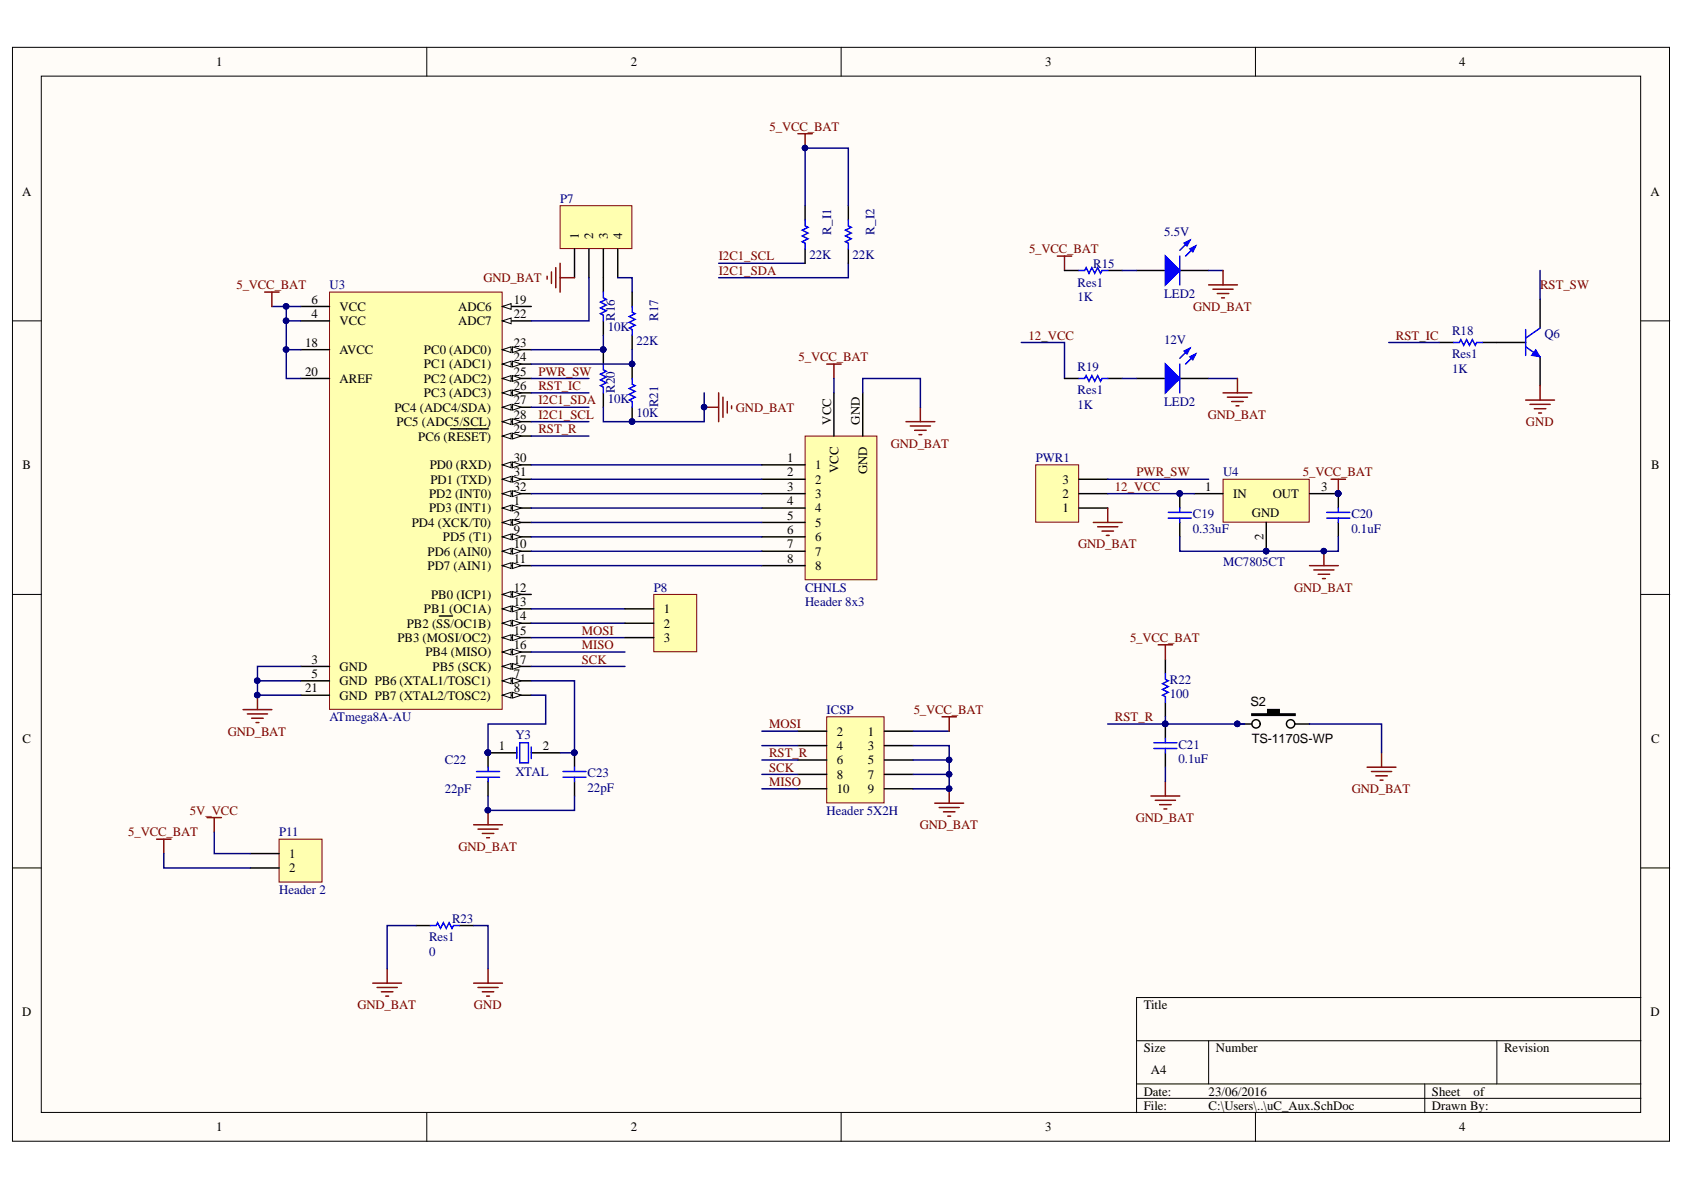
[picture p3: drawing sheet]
<svg xmlns="http://www.w3.org/2000/svg" width="297mm" height="210mm" viewBox="0 0 297 210" stroke-linecap="round" stroke-linejoin="round" font-family="sans-serif">
<defs><g id="words">
<g font-size="2.3">
<text x="38.2" y="11.7">1</text>
<text x="111.3" y="11.7">2</text>
<text x="184.3" y="11.7">3</text>
<text x="257.4" y="11.7">4</text>
<text x="3.9" y="34.5">A</text>
<text x="291.2" y="34.5">A</text>
<text x="102.1" y="42.1" transform="rotate(-90 102.1 42.1)">1</text>
<text x="104.7" y="42.1" transform="rotate(-90 104.7 42.1)">2</text>
<text x="107.2" y="42.1" transform="rotate(-90 107.2 42.1)">3</text>
<text x="109.7" y="42.1" transform="rotate(-90 109.7 42.1)">4</text>
<text x="54.9" y="53.6">6</text>
<text x="90.6" y="53.6">19</text>
<text x="54.9" y="56.1">4</text>
<text x="59.9" y="54.8">VCC</text>
<text x="59.9" y="57.4">VCC</text>
<text x="80.8" y="54.8">ADC6</text>
<text x="80.8" y="57.4">ADC7</text>
<text x="90.6" y="56.1">22</text>
<text x="53.8" y="61.2">18</text>
<text x="59.9" y="62.5">AVCC</text>
<text x="74.8" y="62.5">PC0 (ADC0)</text>
<text x="74.8" y="65">PC1 (ADC1)</text>
<text x="90.6" y="61.2">23</text>
<text x="90.6" y="63.7">24</text>
<text x="53.8" y="66.3">20</text>
<text x="59.9" y="67.5">AREF</text>
<text x="74.8" y="67.5">PC2 (ADC2)</text>
<text x="74.8" y="70.1">PC3 (ADC3)</text>
<text x="90.6" y="66.3">25</text>
<text x="90.6" y="68.8">26</text>
<text x="90.6" y="71.3">27</text>
<text x="69.6" y="72.6">PC4 (ADC4/SDA)</text>
<text x="70" y="75.1">PC5 (ADC5/SCL)</text>
<text x="73.8" y="77.7">PC6 (RESET)</text>
<text x="90.6" y="76.4">29</text>
<text x="90.6" y="73.9">28</text>
<text x="146.6" y="74.9" transform="rotate(-90 146.6 74.9)">VCC</text>
<text x="151.7" y="74.9" transform="rotate(-90 151.7 74.9)">GND</text>
<text x="4" y="82.8">B</text>
<text x="75.8" y="82.8">PD0 (RXD)</text>
<text x="90.6" y="81.5">30</text>
<text x="138.8" y="81.5">1</text>
<text x="143.8" y="82.8">1</text>
<text x="147.9" y="83.4" transform="rotate(-90 147.9 83.4)">VCC</text>
<text x="153" y="83.7" transform="rotate(-90 153 83.7)">GND</text>
<text x="291.2" y="82.8">B</text>
<text x="75.7" y="87.9">PD2 (INT0)</text>
<text x="75.9" y="85.3">PD1 (TXD)</text>
<text x="90.6" y="84">31</text>
<text x="90.6" y="86.6">32</text>
<text x="90.6" y="89.1">1</text>
<text x="138.8" y="84">2</text>
<text x="138.8" y="86.6">3</text>
<text x="138.8" y="89.1">4</text>
<text x="143.8" y="85.3">2</text>
<text x="143.8" y="87.9">3</text>
<text x="187.4" y="87.9">2</text>
<text x="187.4" y="85.3">3</text>
<text x="212.6" y="86.6">1</text>
<text x="217.5" y="87.9">IN</text>
<text x="224.5" y="87.9">OUT</text>
<text x="233" y="86.6">3</text>
<text x="72.6" y="92.9">PD4 (XCK/T0)</text>
<text x="75.7" y="90.4">PD3 (INT1)</text>
<text x="78.1" y="95.5">PD5 (T1)</text>
<text x="90.6" y="91.7">2</text>
<text x="90.6" y="94.2">9</text>
<text x="138.8" y="91.7">5</text>
<text x="138.8" y="94.2">6</text>
<text x="143.8" y="90.4">4</text>
<text x="143.8" y="92.9">5</text>
<text x="143.8" y="95.5">6</text>
<text x="187.4" y="90.4">1</text>
<text x="220.8" y="91.1">GND</text>
<text x="222.8" y="95.3" transform="rotate(-90 222.8 95.3)">2</text>
<text x="75.4" y="98">PD6 (AIN0)</text>
<text x="75.4" y="100.5">PD7 (AIN1)</text>
<text x="90.6" y="96.7">10</text>
<text x="90.6" y="99.3">11</text>
<text x="138.8" y="96.7">7</text>
<text x="138.8" y="99.3">8</text>
<text x="143.8" y="98">7</text>
<text x="143.8" y="100.5">8</text>
<text x="76.1" y="105.6">PB0 (ICP1)</text>
<text x="90.6" y="104.4">12</text>
<text x="90.6" y="106.9">13</text>
<text x="70.1" y="113.2">PB3 (MOSI/OC2)</text>
<text x="71.7" y="110.7">PB2 (SS/OC1B)</text>
<text x="74.8" y="108.2">PB1 (OC1A)</text>
<text x="90.6" y="109.4">14</text>
<text x="90.6" y="112">15</text>
<text x="117.1" y="108.2">1</text>
<text x="117.1" y="110.7">2</text>
<text x="117.1" y="113.2">3</text>
<text x="54.9" y="119.6">5</text>
<text x="54.9" y="117">3</text>
<text x="59.9" y="118.3">GND</text>
<text x="75" y="115.8">PB4 (MISO)</text>
<text x="76.3" y="118.3">PB5 (SCK)</text>
<text x="90.6" y="119.6">7</text>
<text x="90.6" y="114.5">16</text>
<text x="90.6" y="117">17</text>
<text x="53.8" y="122.1">21</text>
<text x="59.9" y="120.9">GND PB6 (XTAL1/TOSC1)</text>
<text x="59.9" y="123.4">GND PB7 (XTAL2/TOSC2)</text>
<text x="90.6" y="122.1">8</text>
<text x="220.6" y="124.4">S2</text>
<text x="4" y="131">C</text>
<text x="147.6" y="129.8">2</text>
<text x="153.1" y="129.8">1</text>
<text x="220.8" y="131">TS-1170S-WP</text>
<text x="291.2" y="131">C</text>
<text x="88" y="132.3">1</text>
<text x="95.7" y="132.3">2</text>
<text x="147.6" y="132.3">4</text>
<text x="147.6" y="134.8">6</text>
<text x="147.6" y="137.4">8</text>
<text x="153.1" y="132.3">3</text>
<text x="153.1" y="134.8">5</text>
<text x="153.1" y="137.4">7</text>
<text x="147.6" y="139.9">10</text>
<text x="153.1" y="139.9">9</text>
<text x="51" y="151.3">1</text>
<text x="51" y="153.9">2</text>
<text x="3.9" y="179.3">D</text>
<text x="201.7" y="178">Title</text>
<text x="291.2" y="179.3">D</text>
<text x="201.7" y="185.6">Size</text>
<text x="214.5" y="185.6">Number</text>
<text x="265.3" y="185.6">Revision</text>
<text x="203" y="189.4">A4</text>
<text x="201.7" y="193.2">Date:</text>
<text x="201.7" y="195.8">File:</text>
<text x="213.2" y="193.2">23/06/2016</text>
<text x="213.2" y="195.8">C:\Users\..\uC_Aux.SchDoc</text>
<text x="252.6" y="193.2">Sheet</text>
<text x="252.6" y="195.8">Drawn By:</text>
<text x="259.9" y="193.2">of</text>
<text x="38.2" y="199.6">1</text>
<text x="111.3" y="199.6">2</text>
<text x="184.3" y="199.6">3</text>
<text x="257.4" y="199.6">4</text>
</g>
<g font-size="2.3" fill="#800000">
<text x="135.7" y="23.1">5_VCC_BAT</text>
<text x="126.8" y="45.9">I2C1_SCL</text>
<text x="181.5" y="44.7">5_VCC_BAT</text>
<text x="41.7" y="51">5_VCC_BAT</text>
<text x="85.3" y="49.7">GND_BAT</text>
<text x="126.8" y="48.5">I2C1_SDA</text>
<text x="271.7" y="51">RST_SW</text>
<text x="181.4" y="59.9">12_VCC</text>
<text x="210.5" y="54.8">GND_BAT</text>
<text x="246.2" y="59.9">RST_IC</text>
<text x="140.9" y="63.7">5_VCC_BAT</text>
<text x="95" y="71.3">I2C1_SDA</text>
<text x="95" y="66.3">PWR_SW</text>
<text x="95" y="68.8">RST_IC</text>
<text x="95" y="73.9">I2C1_SCL</text>
<text x="95" y="76.4">RST_R</text>
<text x="129.8" y="72.6">GND_BAT</text>
<text x="213" y="73.9">GND_BAT</text>
<text x="269.2" y="75.1">GND</text>
<text x="157.1" y="79">GND_BAT</text>
<text x="196.7" y="86.6">12_VCC</text>
<text x="200.5" y="84">PWR_SW</text>
<text x="229.8" y="84">5_VCC_BAT</text>
<text x="190.2" y="96.7">GND_BAT</text>
<text x="228.3" y="104.4">GND_BAT</text>
<text x="102.6" y="112">MOSI</text>
<text x="199.3" y="113.2">5_VCC_BAT</text>
<text x="102.6" y="114.5">MISO</text>
<text x="102.6" y="117">SCK</text>
<text x="161.2" y="125.9">5_VCC_BAT</text>
<text x="40.2" y="129.8">GND_BAT</text>
<text x="135.7" y="128.5">MOSI</text>
<text x="196.7" y="127.2">RST_R</text>
<text x="135.7" y="133.6">RST_R</text>
<text x="135.7" y="136.1">SCK</text>
<text x="33.5" y="143.7">5V_VCC</text>
<text x="135.7" y="138.6">MISO</text>
<text x="238.4" y="139.9">GND_BAT</text>
<text x="22.6" y="147.5">5_VCC_BAT</text>
<text x="162.2" y="146.2">GND_BAT</text>
<text x="200.3" y="145">GND_BAT</text>
<text x="80.9" y="150.1">GND_BAT</text>
<text x="63.1" y="178">GND_BAT</text>
<text x="83.6" y="178">GND</text>
</g>
<g font-size="2.3" fill="#000080">
<text x="98.8" y="35.8">P7</text>
<text x="146.6" y="41.4" transform="rotate(-90 146.6 41.4)">R_I1</text>
<text x="154.2" y="41.4" transform="rotate(-90 154.2 41.4)">R_I2</text>
<text x="205.3" y="41.6">5.5V</text>
<text x="142.8" y="45.7">22K</text>
<text x="150.4" y="45.7">22K</text>
<text x="192.8" y="47.2">R15</text>
<text x="58.1" y="51">U3</text>
<text x="190.1" y="53.1">1K</text>
<text x="190.1" y="50.5">Res1</text>
<text x="205.3" y="52.6">LED2</text>
<text x="107.2" y="58.4">10K</text>
<text x="108.5" y="56.6" transform="rotate(-90 108.5 56.6)">R16</text>
<text x="116.1" y="56.6" transform="rotate(-90 116.1 56.6)">R17</text>
<text x="256.1" y="59.2">R18</text>
<text x="272.4" y="59.7">Q6</text>
<text x="112.3" y="60.9">22K</text>
<text x="190.1" y="65.5">R19</text>
<text x="205.3" y="60.7">12V</text>
<text x="256.1" y="65.8">1K</text>
<text x="256.1" y="63.2">Res1</text>
<text x="107.2" y="71.1">10K</text>
<text x="108.5" y="69.3" transform="rotate(-90 108.5 69.3)">R20</text>
<text x="116.1" y="71.8" transform="rotate(-90 116.1 71.8)">R21</text>
<text x="190.1" y="69.6">Res1</text>
<text x="205.3" y="71.6">LED2</text>
<text x="112.3" y="73.6">10K</text>
<text x="190.1" y="72.1">1K</text>
<text x="182.7" y="81.5">PWR1</text>
<text x="215.7" y="84">U4</text>
<text x="210.4" y="93.9">0.33uF</text>
<text x="210.4" y="91.4">C19</text>
<text x="238.4" y="93.9">0.1uF</text>
<text x="238.4" y="91.4">C20</text>
<text x="215.7" y="99.8">MC7805CT</text>
<text x="115.3" y="104.4">P8</text>
<text x="142" y="104.4">CHNLS</text>
<text x="142" y="106.9">Header 8x3</text>
<text x="145.8" y="125.9">ICSP</text>
<text x="206.3" y="123.1">100</text>
<text x="206.3" y="120.6">R22</text>
<text x="58.1" y="127.2">ATmega8A-AU</text>
<text x="90.9" y="130.3">Y3</text>
<text x="78.5" y="134.8">C22</text>
<text x="90.9" y="136.9">XTAL</text>
<text x="103.6" y="137.1">C23</text>
<text x="207.9" y="134.6">0.1uF</text>
<text x="207.9" y="132.1">C21</text>
<text x="78.5" y="139.9">22pF</text>
<text x="103.6" y="139.7">22pF</text>
<text x="145.8" y="143.7">Header 5X2H</text>
<text x="49.2" y="147.5">P11</text>
<text x="49.2" y="157.7">Header 2</text>
<text x="75.7" y="166.1">Res1</text>
<text x="79.7" y="162.8">R23</text>
<text x="75.7" y="168.6">0</text>
</g>
</g></defs>
<g fill="#fffcf8" stroke="#000" stroke-width=".18">
<path d="M2.2 8.3h292.3v193h-292.3z"/>
<path d="M7.3 13.4h282.1v182.8h-282.1z"/>
</g>
<g fill="none" stroke="#000" stroke-width=".18">
<path d="M75.3 8.3v5.1M148.4 8.3v5.1M221.4 8.3v5.1M2.2 56.6h5.1M289.4 56.6h5.1M2.2 104.9h5.1M289.4 104.9h5.1M2.2 153.1h5.1M289.4 153.1h5.1M289.4 176h-88.9v20.3M75.3 196.3v5.1M148.4 196.3v5.1"/>
<path d="M200.5 183.6h88.9M200.5 191.2h88.9M200.5 193.7h88.9M213.2 183.6v7.6M221.4 196.3v5.1M251.3 191.2v5.1M264 183.6v7.6"/>
</g>
<path d="M58.1 51.5h30.5v73.6h-30.5z" fill="#ffffb0" stroke="#800000" stroke-width=".18"/>
<path d="M88.6 76.9h5.1" fill="none" stroke="#000" stroke-width=".26"/>
<path d="M88.6 76.9l1.6-.5v1z" fill="#fffcf8"/>
<path d="M88.6 76.9l1.6-.5v1z" fill="none" stroke="#000" stroke-width=".18"/>
<path d="M90.4 76.4l1.5 .5-1.5 .5z" fill="#fffcf8"/>
<path d="M90.4 76.4l1.5 .5-1.5 .5z" fill="none" stroke="#000" stroke-width=".18"/>
<path d="M79.5 75.6h3.9M83.5 75.6h2.6M88.6 82h5.1" fill="none" stroke="#000" stroke-width=".26"/>
<path d="M88.6 82l1.6-.5v1z" fill="#fffcf8"/>
<path d="M88.6 82l1.6-.5v1z" fill="none" stroke="#000" stroke-width=".18"/>
<path d="M90.4 81.5l1.5 .5-1.5 .5z" fill="#fffcf8"/>
<path d="M90.4 81.5l1.5 .5-1.5 .5z" fill="none" stroke="#000" stroke-width=".18"/>
<path d="M88.6 84.5h5.1" fill="none" stroke="#000" stroke-width=".26"/>
<path d="M88.6 84.5l1.6-.5v1z" fill="#fffcf8"/>
<path d="M88.6 84.5l1.6-.5v1z" fill="none" stroke="#000" stroke-width=".18"/>
<path d="M90.4 84l1.5 .5-1.5 .5z" fill="#fffcf8"/>
<path d="M90.4 84l1.5 .5-1.5 .5z" fill="none" stroke="#000" stroke-width=".18"/>
<path d="M88.6 87.1h5.1" fill="none" stroke="#000" stroke-width=".26"/>
<path d="M88.6 87.1l1.6-.5v1z" fill="#fffcf8"/>
<path d="M88.6 87.1l1.6-.5v1z" fill="none" stroke="#000" stroke-width=".18"/>
<path d="M90.4 86.6l1.5 .5-1.5 .5z" fill="#fffcf8"/>
<path d="M90.4 86.6l1.5 .5-1.5 .5z" fill="none" stroke="#000" stroke-width=".18"/>
<path d="M88.6 89.6h5.1" fill="none" stroke="#000" stroke-width=".26"/>
<path d="M88.6 89.6l1.6-.5v1z" fill="#fffcf8"/>
<path d="M88.6 89.6l1.6-.5v1z" fill="none" stroke="#000" stroke-width=".18"/>
<path d="M90.4 89.1l1.5 .5-1.5 .5z" fill="#fffcf8"/>
<path d="M90.4 89.1l1.5 .5-1.5 .5z" fill="none" stroke="#000" stroke-width=".18"/>
<path d="M88.6 92.2h5.1" fill="none" stroke="#000" stroke-width=".26"/>
<path d="M88.6 92.2l1.6-.6v1.1z" fill="#fffcf8"/>
<path d="M88.6 92.2l1.6-.6v1.1z" fill="none" stroke="#000" stroke-width=".18"/>
<path d="M90.4 91.6l1.5 .6-1.5 .5z" fill="#fffcf8"/>
<path d="M90.4 91.6l1.5 .6-1.5 .5z" fill="none" stroke="#000" stroke-width=".18"/>
<path d="M53 54.1h5.1M53 120.1h5.1M88.6 120.1h5.1" fill="none" stroke="#000" stroke-width=".26"/>
<path d="M88.6 120.1l1.6-.5v1z" fill="#fffcf8"/>
<path d="M88.6 120.1l1.6-.5v1z" fill="none" stroke="#000" stroke-width=".18"/>
<path d="M90.4 119.6l1.5 .5-1.5 .5z" fill="#fffcf8"/>
<path d="M90.4 119.6l1.5 .5-1.5 .5z" fill="none" stroke="#000" stroke-width=".18"/>
<path d="M88.6 122.6h5.1" fill="none" stroke="#000" stroke-width=".26"/>
<path d="M88.6 122.6l1.6-.5v1z" fill="#fffcf8"/>
<path d="M88.6 122.6l1.6-.5v1z" fill="none" stroke="#000" stroke-width=".18"/>
<path d="M90.4 122.1l1.5 .5-1.5 .5z" fill="#fffcf8"/>
<path d="M90.4 122.1l1.5 .5-1.5 .5z" fill="none" stroke="#000" stroke-width=".18"/>
<path d="M88.6 94.7h5.1" fill="none" stroke="#000" stroke-width=".26"/>
<path d="M88.6 94.7l1.6-.5v1z" fill="#fffcf8"/>
<path d="M88.6 94.7l1.6-.5v1z" fill="none" stroke="#000" stroke-width=".18"/>
<path d="M90.4 94.2l1.5 .5-1.5 .5z" fill="#fffcf8"/>
<path d="M90.4 94.2l1.5 .5-1.5 .5z" fill="none" stroke="#000" stroke-width=".18"/>
<path d="M88.6 97.2h5.1" fill="none" stroke="#000" stroke-width=".26"/>
<path d="M88.6 97.2l1.6-.5v1z" fill="#fffcf8"/>
<path d="M88.6 97.2l1.6-.5v1z" fill="none" stroke="#000" stroke-width=".18"/>
<path d="M90.4 96.7l1.5 .5-1.5 .5z" fill="#fffcf8"/>
<path d="M90.4 96.7l1.5 .5-1.5 .5z" fill="none" stroke="#000" stroke-width=".18"/>
<path d="M88.6 99.8h5.1" fill="none" stroke="#000" stroke-width=".26"/>
<path d="M88.6 99.8l1.6-.5v1z" fill="#fffcf8"/>
<path d="M88.6 99.8l1.6-.5v1z" fill="none" stroke="#000" stroke-width=".18"/>
<path d="M90.4 99.3l1.5 .5-1.5 .5z" fill="#fffcf8"/>
<path d="M90.4 99.3l1.5 .5-1.5 .5z" fill="none" stroke="#000" stroke-width=".18"/>
<path d="M88.6 104.9h5.1" fill="none" stroke="#000" stroke-width=".26"/>
<path d="M88.6 104.9l1.6-.6v1.1z" fill="#fffcf8"/>
<path d="M88.6 104.9l1.6-.6v1.1z" fill="none" stroke="#000" stroke-width=".18"/>
<path d="M90.4 104.3l1.5 .6-1.5 .5z" fill="#fffcf8"/>
<path d="M90.4 104.3l1.5 .6-1.5 .5z" fill="none" stroke="#000" stroke-width=".18"/>
<path d="M88.6 107.4h5.1" fill="none" stroke="#000" stroke-width=".26"/>
<path d="M88.6 107.4l1.6-.5v1z" fill="#fffcf8"/>
<path d="M88.6 107.4l1.6-.5v1z" fill="none" stroke="#000" stroke-width=".18"/>
<path d="M90.4 106.9l1.5 .5-1.5 .5z" fill="#fffcf8"/>
<path d="M90.4 106.9l1.5 .5-1.5 .5z" fill="none" stroke="#000" stroke-width=".18"/>
<path d="M88.6 109.9h5.1" fill="none" stroke="#000" stroke-width=".26"/>
<path d="M88.6 109.9l1.6-.5v1z" fill="#fffcf8"/>
<path d="M88.6 109.9l1.6-.5v1z" fill="none" stroke="#000" stroke-width=".18"/>
<path d="M90.4 109.4l1.5 .5-1.5 .5z" fill="#fffcf8"/>
<path d="M90.4 109.4l1.5 .5-1.5 .5z" fill="none" stroke="#000" stroke-width=".18"/>
<path d="M77.5 108.7h1.1M78.7 108.7h1.1M88.6 112.5h5.1" fill="none" stroke="#000" stroke-width=".26"/>
<path d="M88.6 112.5l1.6-.5v1z" fill="#fffcf8"/>
<path d="M88.6 112.5l1.6-.5v1z" fill="none" stroke="#000" stroke-width=".18"/>
<path d="M90.4 112l1.5 .5-1.5 .5z" fill="#fffcf8"/>
<path d="M90.4 112l1.5 .5-1.5 .5z" fill="none" stroke="#000" stroke-width=".18"/>
<path d="M88.6 115h5.1" fill="none" stroke="#000" stroke-width=".26"/>
<path d="M88.6 115l1.6-.5v1z" fill="#fffcf8"/>
<path d="M88.6 115l1.6-.5v1z" fill="none" stroke="#000" stroke-width=".18"/>
<path d="M90.4 114.5l1.5 .5-1.5 .5z" fill="#fffcf8"/>
<path d="M90.4 114.5l1.5 .5-1.5 .5z" fill="none" stroke="#000" stroke-width=".18"/>
<path d="M88.6 117.5h5.1" fill="none" stroke="#000" stroke-width=".26"/>
<path d="M88.6 117.5l1.6-.5v1.1z" fill="#fffcf8"/>
<path d="M88.6 117.5l1.6-.5v1.1z" fill="none" stroke="#000" stroke-width=".18"/>
<path d="M90.4 117l1.5 .5-1.5 .6z" fill="#fffcf8"/>
<path d="M90.4 117l1.5 .5-1.5 .6z" fill="none" stroke="#000" stroke-width=".18"/>
<path d="M53 61.7h5.1M53 66.8h5.1M88.6 61.7h5.1M53 122.6h5.1" fill="none" stroke="#000" stroke-width=".26"/>
<path d="M88.6 61.7l1.6-.5v1z" fill="#fffcf8"/>
<path d="M88.6 61.7l1.6-.5v1z" fill="none" stroke="#000" stroke-width=".18"/>
<path d="M90.4 61.2l1.5 .5-1.5 .5z" fill="#fffcf8"/>
<path d="M90.4 61.2l1.5 .5-1.5 .5z" fill="none" stroke="#000" stroke-width=".18"/>
<path d="M88.6 64.2h5.1" fill="none" stroke="#000" stroke-width=".26"/>
<path d="M88.6 64.2l1.6-.5v1z" fill="#fffcf8"/>
<path d="M88.6 64.2l1.6-.5v1z" fill="none" stroke="#000" stroke-width=".18"/>
<path d="M90.4 63.7l1.5 .5-1.5 .5z" fill="#fffcf8"/>
<path d="M90.4 63.7l1.5 .5-1.5 .5z" fill="none" stroke="#000" stroke-width=".18"/>
<path d="M88.6 66.8h5.1" fill="none" stroke="#000" stroke-width=".26"/>
<path d="M88.6 66.8l1.6-.5v1z" fill="#fffcf8"/>
<path d="M88.6 66.8l1.6-.5v1z" fill="none" stroke="#000" stroke-width=".18"/>
<path d="M90.4 66.3l1.5 .5-1.5 .5z" fill="#fffcf8"/>
<path d="M90.4 66.3l1.5 .5-1.5 .5z" fill="none" stroke="#000" stroke-width=".18"/>
<path d="M88.6 69.3h5.1" fill="none" stroke="#000" stroke-width=".26"/>
<path d="M88.6 69.3l1.6-.5v1z" fill="#fffcf8"/>
<path d="M88.6 69.3l1.6-.5v1z" fill="none" stroke="#000" stroke-width=".18"/>
<path d="M90.4 68.8l1.5 .5-1.5 .5z" fill="#fffcf8"/>
<path d="M90.4 68.8l1.5 .5-1.5 .5z" fill="none" stroke="#000" stroke-width=".18"/>
<path d="M88.6 71.8h5.1" fill="none" stroke="#000" stroke-width=".26"/>
<path d="M88.6 71.8l1.6-.5v1z" fill="#fffcf8"/>
<path d="M88.6 71.8l1.6-.5v1z" fill="none" stroke="#000" stroke-width=".18"/>
<path d="M90.4 71.3l1.5 .5-1.5 .5z" fill="#fffcf8"/>
<path d="M90.4 71.3l1.5 .5-1.5 .5z" fill="none" stroke="#000" stroke-width=".18"/>
<path d="M88.6 74.4h5.1" fill="none" stroke="#000" stroke-width=".26"/>
<path d="M88.6 74.4l1.6-.5v1z" fill="#fffcf8"/>
<path d="M88.6 74.4l1.6-.5v1z" fill="none" stroke="#000" stroke-width=".18"/>
<path d="M90.4 73.9l1.5 .5-1.5 .5z" fill="#fffcf8"/>
<path d="M90.4 73.9l1.5 .5-1.5 .5z" fill="none" stroke="#000" stroke-width=".18"/>
<path d="M53 56.6h5.1M88.6 54.1h5.1M53 117.5h5.1" fill="none" stroke="#000" stroke-width=".26"/>
<path d="M88.6 54.1l1.6-.5v1z" fill="#fffcf8"/>
<path d="M88.6 54.1l1.6-.5v1z" fill="none" stroke="#000" stroke-width=".18"/>
<path d="M88.6 56.6h5.1" fill="none" stroke="#000" stroke-width=".26"/>
<path d="M88.6 56.6l1.6-.5v1z" fill="#fffcf8"/>
<path d="M88.6 56.6l1.6-.5v1z" fill="none" stroke="#000" stroke-width=".18"/>
<path d="M93.7 82h40.7" fill="none" stroke="#000080" stroke-width=".26"/>
<path d="M98.8 36.3h12.7v7.6h-12.7z" fill="#ffffb0" stroke="#800000" stroke-width=".18"/>
<path d="M101.3 43.9v5.1M103.9 43.9v5.1M106.4 43.9v7.6M106.4 56.6v2.5M109 43.9v5.1M111.5 51.5v2.6M111.5 59.1v2.6M106.4 61.7v2.5M106.4 69.3v2.5M111.5 64.2v2.6M111.5 71.8v2.6" fill="none" stroke="#000" stroke-width=".26"/>
<path d="M50.5 54.1v2.5h2.5M50.5 56.6v5.1h2.5M103.9 49v7.6h-10.2M106.4 59.1v2.6h-12.7M109 49h2.5v2.5M50.5 61.7v5.1h2.5M93.7 74.4h10.2M93.7 71.8h10.2M111.5 61.7v2.5h-17.8M53 117.5h-7.6v5.1h7.6M45.4 120.1h7.6" fill="none" stroke="#000080" stroke-width=".26"/>
<path d="M106.4 51.5v1l.5 .3-1 .5 1 .5-1 .5 1 .5-1 .5 .5 .3v1M111.5 54.1v1l.5 .2-1 .5 1 .5-1 .6 1 .5-1 .5 .5 .2v1M106.4 64.2v1l.5 .3-1 .5 1 .5-1 .5 1 .5-1 .5 .5 .3v1M111.5 66.8v1l.5 .2-1 .5 1 .5-1 .6 1 .5-1 .5 .5 .2v1" fill="none" stroke="#00f" stroke-width=".26"/>
<g fill="#000080" stroke="#000080" stroke-width=".18">
<circle cx="106.4" cy="61.7" r=".48"/>
<circle cx="111.5" cy="64.2" r=".48"/>
<circle cx="111.5" cy="74.4" r=".48"/>
<circle cx="50.5" cy="56.6" r=".49"/>
<circle cx="50.5" cy="54" r=".49"/>
<circle cx="50.5" cy="61.7" r=".49"/>
<circle cx="45.4" cy="120.1" r=".49"/>
<circle cx="45.4" cy="122.6" r=".49"/>
</g>
<path d="M42.9 125.2h5.1M43.6 125.9h3.6M44.4 126.7h2M45.2 127.5h.5M45.4 122.6v2.6" fill="none" stroke="#800000" stroke-width=".26"/>
<path d="M182.7 82h7.6v10.1h-7.6z" fill="#ffffb0" stroke="#800000" stroke-width=".18"/>
<path d="M190.3 89.6h5.1M190.3 87.1h5.1M190.3 84.5h5.1M208.1 87.1v2.5M208.1 92.2v2.5M236.1 87.1v2.5M236.1 92.2v2.5" fill="none" stroke="#000" stroke-width=".26"/>
<path d="M234.8 84.5h2.5M236.1 84.5v2.6" fill="none" stroke="#800000" stroke-width=".26"/>
<g fill="#000080" stroke="#000080" stroke-width=".18">
<circle cx="236" cy="87" r=".49"/>
<circle cx="208.1" cy="87" r=".48"/>
<circle cx="223.3" cy="97.2" r=".48"/>
<circle cx="233.5" cy="97.2" r=".48"/>
</g>
<path d="M206.1 90.4h4M206.1 91.4h4M208.1 89.6v.8M208.1 91.4v.8M234 90.4h4.1M234 91.4h4.1M236.1 89.6v.8M236.1 91.4v.8" fill="none" stroke="#00f" stroke-width=".26"/>
<path d="M93.7 69.3h10.2M208.1 94.7v2.5h28v-2.5" fill="none" stroke="#000080" stroke-width=".26"/>
<path d="M215.7 84.5h15.2v7.6h-15.2z" fill="#ffffb0" stroke="#800000" stroke-width=".18"/>
<path d="M210.6 87.1h5.1M223.4 92.2v5M231 87.1h5.1M86.1 137.9v2.5M91.2 132.8h-5.1v2.5M93.7 132.8h5.1M101.3 132.8v2.5M101.3 137.9v2.5" fill="none" stroke="#000" stroke-width=".26"/>
<g fill="#000080" stroke="#000080" stroke-width=".18">
<circle cx="223.3" cy="97.2" r=".48"/>
<circle cx="236" cy="87" r=".49"/>
<circle cx="233.5" cy="97.2" r=".48"/>
<circle cx="124.2" cy="71.8" r=".48"/>
<circle cx="86.1" cy="132.8" r=".49"/>
<circle cx="101.3" cy="132.8" r=".49"/>
<circle cx="86.1" cy="142.9" r=".49"/>
</g>
<g fill="none" stroke="#800000" stroke-width=".26">
<path d="M96.5 48.7v.5M97.3 48v2M98 47.2v3.6M98.8 46.4v5.1M98.8 49h2.5M124.2 71.8h2.6M126.8 69.3v5.1M127.5 70.1v3.5M128.3 70.8v2.1M129 71.6v.5M159.8 74.4h5.1M160.6 75.1h3.5"/>
<path d="M161.3 75.9h2.1M162.1 76.7h.5M162.3 71.8v2.6M192.9 92.2h5M193.6 92.9h3.6M194.4 93.7h2M195.1 94.4h.5M195.4 89.6v2.6M231 99.8h5.1M233.5 97.2v2.6M231.7 100.5h3.6M232.5 101.3h2"/>
<path d="M233.3 102.1h.5M83.5 145.5h5.1M84.3 146.2h3.6M85.1 147h2M85.8 147.8h.5M86.1 142.9v2.6"/>
</g>
<path d="M195.4 84.5h17.8M93.7 120.1h7.6v12.7h-2.5M93.7 122.6h2.6v5.1h-10.2v5.1M86.1 140.4v2.5h15.2v-2.5" fill="none" stroke="#000080" stroke-width=".26"/>
<path d="M84.1 136.1h4M84.1 137.1h4M86.1 135.3v.8M86.1 137.1v.8M91.2 131.8v2M91.7 131h1.5v3.6h-1.5zM93.7 131.8v2M99.3 136.1h4.1M99.3 137.1h4.1M101.3 135.3v.8M101.3 137.1v.8" fill="none" stroke="#00f" stroke-width=".26"/>
<path d="M142 76.9h12.7v25.4h-12.7z" fill="#ffffb0" stroke="#800000" stroke-width=".18"/>
<g fill="none" stroke="#000" stroke-width=".26">
<path d="M142 36.3v2.5M149.6 36.3v2.5M142 43.9v2.5M149.6 43.9v2.5M147.1 69.3v7.6M152.2 69.3v7.6M134.4 82h7.6M134.4 84.5h7.6M134.4 87.1h7.6M134.4 89.6h7.6M134.4 92.2h7.6M134.4 94.7h7.6"/>
<path d="M134.4 97.2h7.6M134.4 99.8h7.6"/>
</g>
<g fill="none" stroke="#000080" stroke-width=".26">
<path d="M142 36.3v-10.2h7.6v10.2M126.8 46.4h15.2M149.6 46.4v2.6h-22.8M93.7 76.9h10.2M147.1 66.8v2.5M152.2 69.3v-2.5h10.1v5M93.7 84.5h40.7M93.7 87.1h40.7M93.7 89.6h40.7M93.7 92.2h40.7M93.7 94.7h40.7M93.7 97.2h40.7"/>
<path d="M93.7 99.8h40.7M93.7 117.5h16.5M93.7 115h16.5M93.7 112.5h16.5"/>
</g>
<path d="M140.7 23.6h2.6M142 23.6v2.5M145.8 64.2h2.6M147.1 64.2v2.6" fill="none" stroke="#800000" stroke-width=".26"/>
<path d="M142 38.8v1l.5 .3-1 .5 1 .5-1 .5 1 .5-1 .5 .5 .3v1M149.6 38.8v1l.5 .3-1 .5 1 .5-1 .5 1 .5-1 .5 .5 .3v1" fill="none" stroke="#00f" stroke-width=".26"/>
<circle cx="142" cy="26.1" r=".48" fill="#000080" stroke="#000080" stroke-width=".18"/>
<path d="M145.8 126.4h10.1v15.2h-10.1z" fill="#ffffb0" stroke="#800000" stroke-width=".18"/>
<g fill="none" stroke="#000" stroke-width=".26">
<path d="M187.8 47.7h2.5M195.4 47.7h2.5M187.8 66.8h2.5M195.4 66.8h2.5M200.5 66.8h5.1M208.1 66.8h5.1M205.6 116.3v2.5M140.7 129h5.1M140.7 131.5h5.1M140.7 134.1h5.1M140.7 136.6h5.1M140.7 139.1h5.1"/>
<path d="M156 129h5.1M156 131.5h5.1M156 134.1h5.1M156 136.6h5.1M156 139.1h5.1M205.6 123.9v2.5M205.6 127.7v2.5M205.6 132.8v2.5"/>
</g>
<g fill="none" stroke="#000080" stroke-width=".26">
<path d="M48 54.1h5M180.1 60.4h7.7v6.4M195.4 87.1h15.2M134.4 129h6.3M134.4 131.5h6.3M134.4 134.1h6.3M134.4 136.6h6.3M134.4 139.1h6.3M161.1 129h6.3M161.1 134.1h6.3M161.1 136.6h6.3M205.6 126.4v1.3h-10.2"/>
<path d="M205.6 135.3v2.6"/>
</g>
<g fill="#000080" stroke="#000080" stroke-width=".18">
<circle cx="167.4" cy="136.6" r=".48"/>
<circle cx="167.4" cy="134" r=".48"/>
<circle cx="50.5" cy="54" r=".49"/>
<circle cx="167.4" cy="139.1" r=".48"/>
<circle cx="205.5" cy="127.7" r=".49"/>
<circle cx="208.1" cy="87" r=".48"/>
</g>
<g fill="none" stroke="#800000" stroke-width=".26">
<path d="M46.7 51.5h2.5M48 51.5v2.6M186.5 45.2h2.5M187.8 45.2v2.5M204.3 113.7h2.5M205.6 113.7v2.6M166.2 126.4h2.5M167.4 126.4v2.6M167.4 139.1v2.6M205.6 137.9v2.5M241.1 135.3h5.1M241.9 136.1h3.6"/>
<path d="M242.7 136.8h2M243.4 137.6h.5M243.7 132.8v2.5M164.9 141.7h5.1M165.7 142.4h3.5M166.4 143.2h2M167.2 144h.5M203 140.4h5.1M203.8 141.2h3.5M204.5 141.9h2.1M205.3 142.7h.5"/>
</g>
<path d="M190.3 47.7h1l.3-.5 .5 1 .5-1 .5 1 .5-1 .5 1 .3-.5h1M190.3 66.8h1l.3-.5 .5 1 .5-1 .5 1 .5-1 .5 1 .3-.5h1M205.6 118.8v1l.5 .3-1 .5 1 .5-1 .5 1 .5-1 .5 .5 .3v1M203.5 131h4.1M203.5 132h4.1M205.6 130.2v.8M205.6 132v.8" fill="none" stroke="#00f" stroke-width=".26"/>
<path d="M205.6 64.2l2.5 2.6-2.5 2.5z" fill="#00f"/>
<path d="M205.6 64.2l2.5 2.6-2.5 2.5zM209.9 61.4l-1.8 1.8M210.9 62.4l-1.8 1.8" fill="none" stroke="#00f" stroke-width=".26"/>
<path d="M209.9 62.9l1-.5-.5 1.1z" fill="#00f"/>
<path d="M209.9 62.9l1-.5-.5 1.1z" fill="none" stroke="#00f" stroke-width=".26"/>
<path d="M208.9 61.9l1-.5-.5 1z" fill="#00f"/>
<path d="M208.1 64.2v5.1M208.9 61.9l1-.5-.5 1z" fill="none" stroke="#00f" stroke-width=".26"/>
<path d="M200.5 47.7h5.1M208.1 47.7h5.1" fill="none" stroke="#000" stroke-width=".26"/>
<path d="M205.6 45.2l2.5 2.5-2.5 2.6z" fill="#00f"/>
<path d="M205.6 45.2l2.5 2.5-2.5 2.6zM209.9 42.4l-1.8 1.8M210.9 43.4l-1.8 1.8" fill="none" stroke="#00f" stroke-width=".26"/>
<path d="M209.9 43.9l1-.5-.5 1z" fill="#00f"/>
<path d="M209.9 43.9l1-.5-.5 1z" fill="none" stroke="#00f" stroke-width=".26"/>
<path d="M208.9 42.9l1-.5-.5 1z" fill="#00f"/>
<path d="M208.1 45.2v5.1M208.9 42.9l1-.5-.5 1z" fill="none" stroke="#00f" stroke-width=".26"/>
<path d="M197.9 47.7h2.6M213.2 47.7h2.5M197.9 66.8h2.6M213.2 66.8h5.1M93.7 109.9h16.5M93.7 107.4h16.5" fill="none" stroke="#000080" stroke-width=".26"/>
<path d="M213.2 50.3h5.1M213.9 51h3.6M214.7 51.8h2M215.5 52.5h.5M215.7 47.7v2.6M215.7 69.3h5.1M216.5 70.1h3.6M217.3 70.8h2M218 71.6h.5M218.3 66.8v2.5" fill="none" stroke="#800000" stroke-width=".26"/>
<path d="M115.3 104.9h7.6v10.1h-7.6z" fill="#ffffb0" stroke="#800000" stroke-width=".18"/>
<path d="M271.7 52.8v5.1M264 60.4h5.1M271.7 62.9v5.1M110.2 107.4h5.1M110.2 109.9h5.1M110.2 112.5h5.1" fill="none" stroke="#000" stroke-width=".26"/>
<path d="M93.7 66.8h10.2M161.1 131.5h6.3v7.6h-6.3" fill="none" stroke="#000080" stroke-width=".26"/>
<g fill="#000080" stroke="#000080" stroke-width=".18">
<circle cx="167.4" cy="134" r=".48"/>
<circle cx="167.4" cy="136.6" r=".48"/>
<circle cx="167.4" cy="139.1" r=".48"/>
</g>
<path d="M269.1 58.1v4.6M271.7 57.9l-2.6 1.7M269.1 61.2l2.6 1.7" fill="none" stroke="#00f" stroke-width=".26"/>
<path d="M270.9 61.7l.8 1.2-1.6-.2z" fill="#00f"/>
<path d="M270.9 61.7l.8 1.2-1.6-.2z" fill="none" stroke="#00f" stroke-width=".18"/>
<path d="M253.9 60.4h2.5M261.5 60.4h2.5M73.4 163.3h2.5M81 163.3h2.5" fill="none" stroke="#000" stroke-width=".26"/>
<path d="M256.4 60.4h1l.3-.5 .5 1 .5-1 .5 1 .5-1 .5 1 .3-.5h1M75.9 163.3h1l.3-.5 .5 1 .5-1 .5 1 .5-1 .5 1 .3-.5h1" fill="none" stroke="#00f" stroke-width=".26"/>
<path d="M271.7 47.7v5.1M245 60.4h8.9M73.4 163.3h-5.1v7.6M83.5 163.3h2.6v7.6" fill="none" stroke="#000080" stroke-width=".26"/>
<g fill="none" stroke="#800000" stroke-width=".26">
<path d="M269.1 70.6h5.1M269.9 71.3h3.5M270.6 72.1h2.1M271.4 72.9h.5M271.7 68v2.6M27.6 148h2.6M28.9 148v2.6M36.5 144.2h2.6M37.8 144.2v2.6M65.7 173.4h5.1M66.5 174.2h3.6M67.3 174.9h2"/>
<path d="M68 175.7h.5M68.3 170.9v2.5M83.5 173.4h5.1M84.3 174.2h3.6M85.1 174.9h2M85.8 175.7h.5M86.1 170.9v2.5"/>
</g>
<path d="M49.2 148h7.6v7.6h-7.6z" fill="#ffffb0" stroke="#800000" stroke-width=".18"/>
<g fill="none" stroke="#000" stroke-width=".26">
<path d="M218.3 127.7h2.5M220.8 125.9h2.8v-.7h2v.7h2.8v.3h-7.6zM228.4 127.7h2.6M44.1 150.6h5.1M44.1 153.1h5.1"/>
<circle cx="221.6" cy="127.7" r=".74"/>
<circle cx="227.7" cy="127.7" r=".74"/>
</g>
<path d="M124.2 69.3v5.1h-17.8v-2.6M205.6 127.7h13.9M231 127.7h12.7v5.1M28.9 150.6v2.5h15.2M37.8 146.8v3.8h6.3" fill="none" stroke="#000080" stroke-width=".26"/>
<g fill="#000080" stroke="#000080" stroke-width=".18">
<circle cx="218.2" cy="127.7" r=".48"/>
<circle cx="205.5" cy="127.7" r=".49"/>
<circle cx="111.5" cy="74.4" r=".48"/>
<circle cx="124.2" cy="71.8" r=".48"/>
</g>
<path d="M220.8 125.9h2.8v-.7h2v.7h2.8v.3h-7.6z" fill-rule="evenodd" fill="#000"/>
<use href="#words"/>
</svg>
